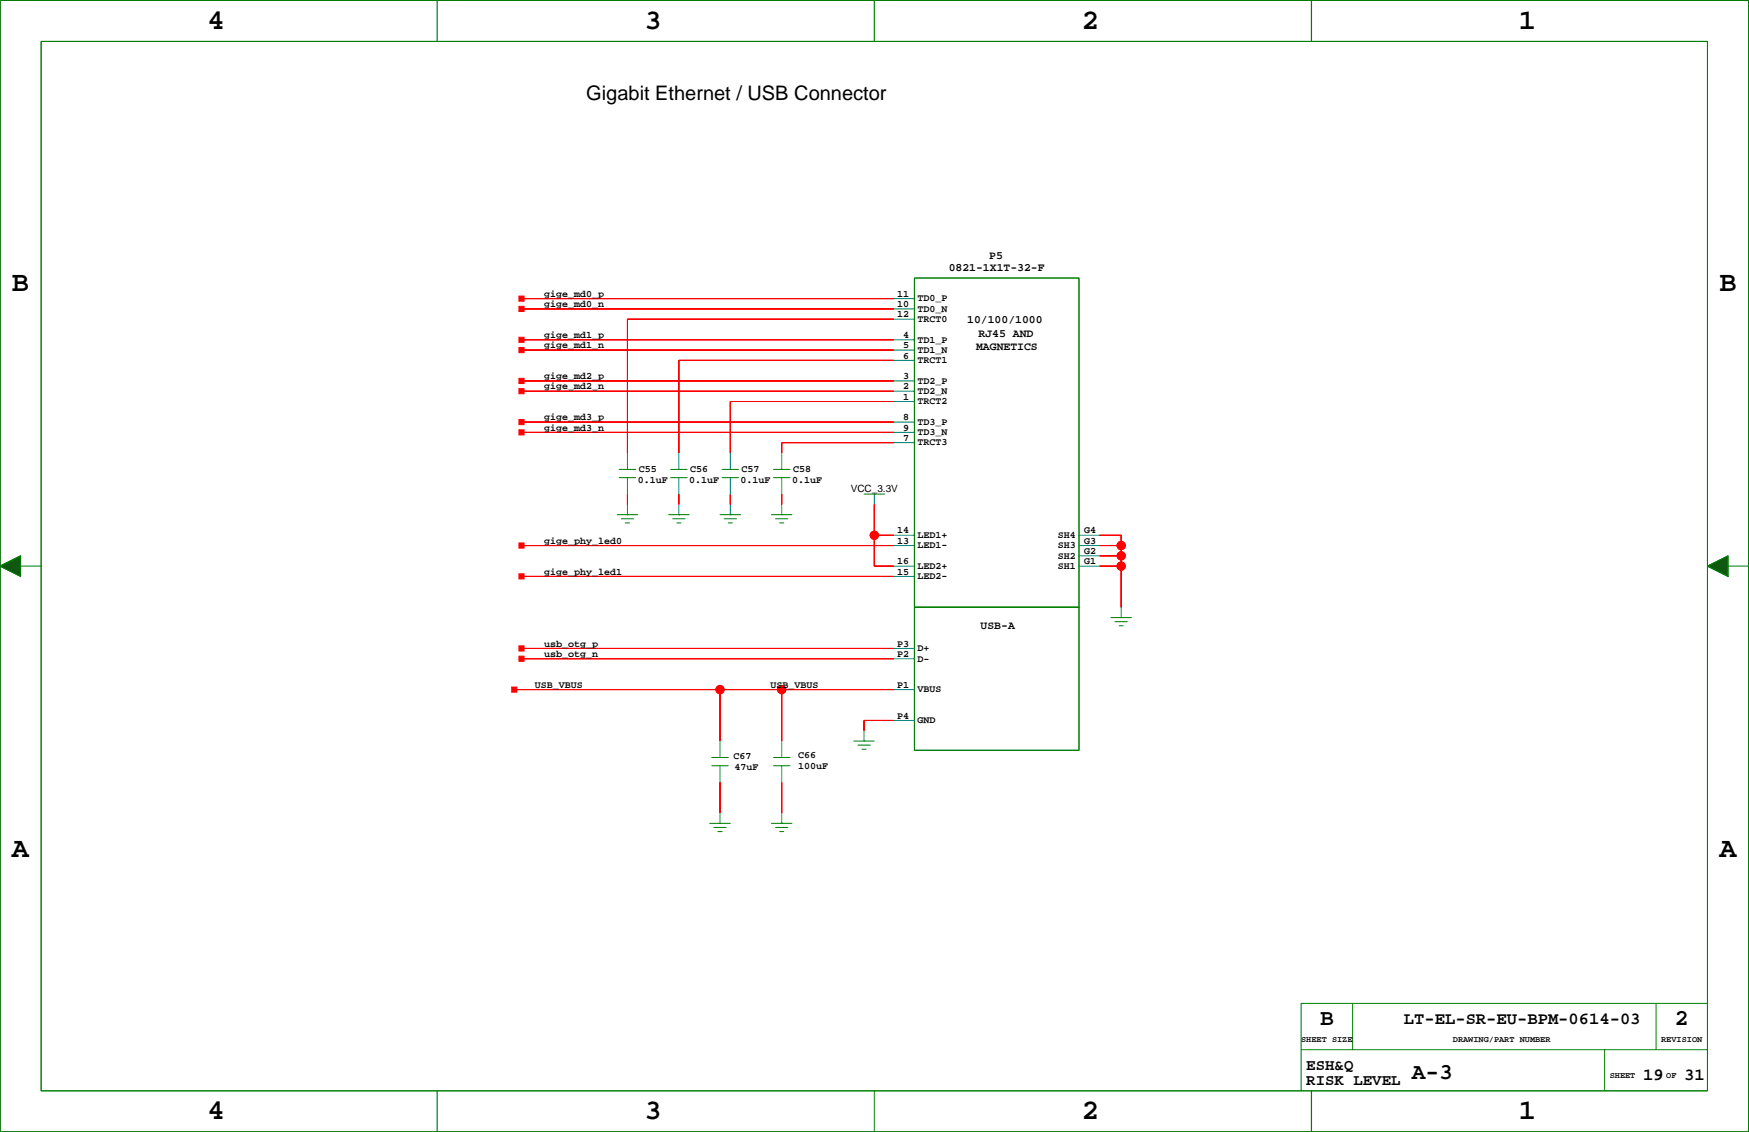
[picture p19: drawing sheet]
<svg xmlns="http://www.w3.org/2000/svg" width="432mm" height="279mm" viewBox="0 0 432 279" stroke-linecap="round" stroke-linejoin="round" font-family="sans-serif">
<defs><g id="words">
<g font-size="7.1">
<text x="51.2" y="7.1">4</text>
<text x="159.1" y="7.1">3</text>
<text x="267.1" y="7.1">2</text>
<text x="375" y="7.1">1</text>
<text x="3" y="71.9">B</text>
<text x="424.5" y="71.9">B</text>
<text x="3" y="211.5">A</text>
<text x="424.5" y="211.5">A</text>
<text x="51.2" y="276.3">4</text>
<text x="159.1" y="276.3">3</text>
<text x="267.1" y="276.3">2</text>
<text x="375" y="276.3">1</text>
</g>
<g font-size="5.6">
<text x="325.9" y="253.1">B</text>
<text x="413.5" y="253.1">2</text>
<text x="348.5" y="266.4">A-3</text>
</g>
<text font-size="4.9" x="144.7" y="24.6">Gigabit Ethernet / USB Connector</text>
<g font-size="4.2">
<text x="346.6" y="252.7">LT-EL-SR-EU-BPM-0614-03</text>
<text x="405.7" y="266.6">19</text>
<text x="415.8" y="266.6">31</text>
</g>
<g font-size="3.9">
<text x="322.5" y="264">ESH&amp;Q</text>
<text x="322.5" y="267.8">RISK LEVEL</text>
</g>
<g font-size="2.8">
<text x="244.2" y="63.8">P5</text>
<text x="234.2" y="66.9">0821-1X1T-32-F</text>
<text x="238.8" y="79.8">10/100/1000</text>
<text x="241.6" y="83.1">RJ45 AND</text>
<text x="241" y="86.4">MAGNETICS</text>
<text x="242.1" y="155.2">USB-A</text>
</g>
<g font-size="2.5">
<text x="134.3" y="73.3">gige_md0_p</text>
<text x="134.3" y="75.8">gige_md0_n</text>
<text x="221.5" y="75.8">10</text>
<text x="221.5" y="73.3">11</text>
<text x="226.5" y="74.4">TD0_P</text>
<text x="226.5" y="76.9">TD0_N</text>
<text x="134.3" y="83.4">gige_md1_p</text>
<text x="221.5" y="78.3">12</text>
<text x="223" y="83.4">4</text>
<text x="226.5" y="79.5">TRCT0</text>
<text x="134.3" y="86">gige_md1_n</text>
<text x="223" y="88.5">6</text>
<text x="223" y="86">5</text>
<text x="226.5" y="84.6">TD1_P</text>
<text x="226.5" y="87.1">TD1_N</text>
<text x="226.5" y="89.6">TRCT1</text>
<text x="134.3" y="93.6">gige_md2_p</text>
<text x="223" y="93.6">3</text>
<text x="226.5" y="94.7">TD2_P</text>
<text x="134.3" y="96.1">gige_md2_n</text>
<text x="223" y="98.7">1</text>
<text x="223" y="96.1">2</text>
<text x="226.5" y="97.3">TD2_N</text>
<text x="226.5" y="99.8">TRCT2</text>
<text x="134.3" y="103.7">gige_md3_p</text>
<text x="134.3" y="106.3">gige_md3_n</text>
<text x="223" y="106.3">9</text>
<text x="223" y="103.7">8</text>
<text x="226.5" y="104.9">TD3_P</text>
<text x="226.5" y="107.4">TD3_N</text>
<text x="223" y="108.8">7</text>
<text x="226.5" y="110">TRCT3</text>
<text x="157.4" y="119.1">0.1uF</text>
<text x="157.7" y="116.6">C55</text>
<text x="170.1" y="119.1">0.1uF</text>
<text x="170.4" y="116.6">C56</text>
<text x="182.8" y="119.1">0.1uF</text>
<text x="183.1" y="116.6">C57</text>
<text x="195.5" y="119.1">0.1uF</text>
<text x="195.8" y="116.6">C58</text>
<text x="210" y="121.5">VCC_3.3V</text>
<text x="221.5" y="131.7">14</text>
<text x="267.7" y="131.7">G4</text>
<text x="134.3" y="134.2">gige_phy_led0</text>
<text x="221.5" y="134.2">13</text>
<text x="226.5" y="132.8">LED1+</text>
<text x="226.5" y="135.3">LED1-</text>
<text x="261.2" y="132.8">SH4</text>
<text x="261.2" y="135.3">SH3</text>
<text x="261.2" y="137.9">SH2</text>
<text x="267.7" y="136.8">G2</text>
<text x="267.7" y="134.2">G3</text>
<text x="134.3" y="141.8">gige_phy_led1</text>
<text x="221.5" y="141.8">15</text>
<text x="221.5" y="139.3">16</text>
<text x="226.5" y="140.4">LED2+</text>
<text x="226.5" y="143">LED2-</text>
<text x="261.2" y="140.4">SH1</text>
<text x="267.7" y="139.3">G1</text>
<text x="134.3" y="159.6">usb_otg_p</text>
<text x="221.5" y="159.6">P3</text>
<text x="226.5" y="160.7">D+</text>
<text x="134.3" y="162.1">usb_otg_n</text>
<text x="221.5" y="162.1">P2</text>
<text x="226.5" y="163.3">D-</text>
<text x="132" y="169.8">USB_VBUS</text>
<text x="190.2" y="169.8">USB_VBUS</text>
<text x="221.5" y="169.8">P1</text>
<text x="226.5" y="170.9">VBUS</text>
<text x="221.5" y="177.4">P4</text>
<text x="226.5" y="178.5">GND</text>
<text x="181.1" y="187.4">C67</text>
<text x="181.3" y="189.9">47uF</text>
<text x="197.1" y="187.2">C66</text>
<text x="197.1" y="189.7">100uF</text>
</g>
<g font-size="2.1">
<text x="321.2" y="257.1">SHEET SIZE</text>
<text x="358.7" y="257.1">DRAWING/PART NUMBER</text>
<text x="410.1" y="257.1">REVISION</text>
<text x="397.4" y="266">SHEET</text>
<text x="411.4" y="266">OF</text>
</g>
</g></defs>
<path d="M0 .1h431.7v279.3h-431.7z" fill="none" stroke="#000" stroke-width=".25"/>
<g fill="none" stroke="#008080" stroke-width=".25">
<path d="M220.7 73.7h5.1M220.7 76.2h5.1M220.7 78.8h5.1M220.7 83.9h5.1M220.7 86.4h5.1M220.7 88.9h5.1M220.7 94h5.1M220.7 96.6h5.1M220.7 99.1h5.1M154.9 111.8v4.1M154.9 117.9v4.1M167.6 111.8v4.1"/>
<path d="M167.6 117.9v4.1M180.3 111.8v4.1M180.3 117.9v4.1M193 111.8v4.1M193 117.9v4.1M220.7 104.2h5.1M220.7 106.7h5.1M220.7 109.3h5.1M154.9 124.5v2.5M167.6 124.5v2.5M180.3 124.5v2.5M193 124.5v2.5"/>
<path d="M215.9 122v2.5M220.7 132.1h5.1M220.7 134.7h5.1M220.7 139.7h5.1M266.4 132.1h5.1M266.4 134.7h5.1M266.4 139.7h5.1M266.4 137.2h5.1M220.7 142.3h5.1M276.8 149.9v2.5M220.7 160h5.1M220.7 162.6h5.1"/>
<path d="M220.7 170.2h5.1M220.7 177.8h5.1M177.8 182.9v4.1M177.8 189v4.1M193 182.9v4.1M193 189v4.1M213.3 180.4v2.5M177.8 200.7v2.5M193 200.7v2.5"/>
</g>
<g fill="none" stroke="#008000" stroke-width=".25">
<path d="M0 .1h431.7v279.3h-431.7zM10.2 10.2h411.3v259h-411.3zM225.8 68.6h40.6v81.3h-40.6zM152.9 117.9h4M152.9 115.9h4M165.6 117.9h4M165.6 115.9h4M178.3 117.9h4M178.3 115.9h4M191 117.9h4M191 115.9h4M0 139.7l5.1-2.5v5.1z"/>
<path d="M5.1 139.7h5.1M152.4 127h5M153.4 128.1h3M154.4 129.1h1M154.9 127h.1M165.1 127h5M166.1 128.1h3M167.1 129.1h1M167.6 127h.1M177.8 127h5M178.8 128.1h3M179.8 129.1h1"/>
<path d="M180.3 127h.1M190.5 127h5M191.5 128.1h3M192.5 129.1h1M193 127h.1M213.3 122h5.1M215.9 122h.1M421.5 139.7l5.1-2.5v5.1zM426.6 139.7h5.1M225.8 149.9h40.6v35.3h-40.6zM274.3 152.4h5M275.3 153.4h3"/>
<path d="M276.3 154.5h1M276.8 152.4h.1M175.7 189h4.1M175.7 187h4.1M191 189h4M191 187h4M210.8 182.9h5.1M211.8 183.9h3M212.8 184.9h1M213.3 182.9h.1M175.2 203.2h5.1M176.2 204.2h3.1"/>
<path d="M177.3 205.2h1M177.8 203.2h.1M190.5 203.2h5M191.5 204.2h3M192.5 205.2h1M193 203.2h.1M321.2 259.1h100.3M333.9 247.7v11.4M396.1 259.1v10.1M408.8 247.7v11.4M421.5 247.7h-100.3v21.5M215.9 269.2v10.2"/>
</g>
<g fill="#f00" stroke="#f00" stroke-width=".25">
<path d="M271.5 132.1h5.3z" fill-rule="evenodd"/>
<path d="M276.8 132.1v2.6z" fill-rule="evenodd"/>
<path d="M271.5 134.7h5.3z" fill-rule="evenodd"/>
<path d="M271.5 137.2h5.3z" fill-rule="evenodd"/>
<path d="M271.5 139.7h5.3z" fill-rule="evenodd"/>
<path d="M276.8 137.2v2.5z" fill-rule="evenodd"/>
<path d="M276.8 139.7v10.2z" fill-rule="evenodd"/>
<path d="M276.8 134.7v2.5z" fill-rule="evenodd"/>
<path d="M154.9 122v2.5z" fill-rule="evenodd"/>
<path d="M167.6 122v2.5z" fill-rule="evenodd"/>
<path d="M180.3 122v2.5z" fill-rule="evenodd"/>
<path d="M193 122v2.5z" fill-rule="evenodd"/>
<path d="M128.7 73.7h92z" fill-rule="evenodd"/>
<path d="M128.1 73.1h1.3v1.2h-1.3z" fill-rule="evenodd"/>
<path d="M128.7 76.2h92z" fill-rule="evenodd"/>
<path d="M128.1 75.6h1.3v1.3h-1.3z" fill-rule="evenodd"/>
<path d="M154.9 78.8h65.8z" fill-rule="evenodd"/>
<path d="M154.9 78.8v33z" fill-rule="evenodd"/>
<path d="M167.6 88.9h53.1z" fill-rule="evenodd"/>
<path d="M167.6 88.9v22.9z" fill-rule="evenodd"/>
<path d="M180.3 99.1h40.4z" fill-rule="evenodd"/>
<path d="M180.3 99.1v12.7z" fill-rule="evenodd"/>
<path d="M193 109.3h27.7z" fill-rule="evenodd"/>
<path d="M193 109.3v2.5z" fill-rule="evenodd"/>
<path d="M128.7 134.7h92z" fill-rule="evenodd"/>
<path d="M128.1 134h1.3v1.3h-1.3z" fill-rule="evenodd"/>
<path d="M128.7 142.3h92z" fill-rule="evenodd"/>
<path d="M128.1 141.6h1.3v1.3h-1.3z" fill-rule="evenodd"/>
<path d="M128.7 94h92z" fill-rule="evenodd"/>
<path d="M128.1 93.4h1.3v1.3h-1.3z" fill-rule="evenodd"/>
<path d="M128.7 96.6h92z" fill-rule="evenodd"/>
<path d="M128.1 95.9h1.3v1.3h-1.3z" fill-rule="evenodd"/>
<path d="M128.7 83.9h92z" fill-rule="evenodd"/>
<path d="M128.1 83.2h1.3v1.3h-1.3z" fill-rule="evenodd"/>
<path d="M128.7 86.4h92z" fill-rule="evenodd"/>
<path d="M128.1 85.8h1.3v1.2h-1.3z" fill-rule="evenodd"/>
<path d="M128.7 104.2h92z" fill-rule="evenodd"/>
<path d="M128.1 103.5h1.3v1.3h-1.3z" fill-rule="evenodd"/>
<path d="M128.7 106.7h92z" fill-rule="evenodd"/>
<path d="M128.1 106.1h1.3v1.3h-1.3z" fill-rule="evenodd"/>
<path d="M128.7 162.6h92z" fill-rule="evenodd"/>
<path d="M128.1 162h1.3v1.2h-1.3z" fill-rule="evenodd"/>
<path d="M128.7 160h92z" fill-rule="evenodd"/>
<path d="M128.1 159.4h1.3v1.3h-1.3z" fill-rule="evenodd"/>
<path d="M213.3 177.8h7.4z" fill-rule="evenodd"/>
<path d="M213.3 177.8v2.6z" fill-rule="evenodd"/>
<path d="M193 170.2h27.7z" fill-rule="evenodd"/>
<path d="M177.8 170.2v12.7z" fill-rule="evenodd"/>
<path d="M193 170.2v12.7z" fill-rule="evenodd"/>
<path d="M127 170.2h50.8z" fill-rule="evenodd"/>
<path d="M177.8 170.2h15.2z" fill-rule="evenodd"/>
<path d="M126.3 169.6h1.3v1.2h-1.3z" fill-rule="evenodd"/>
<path d="M177.8 193.1v7.6z" fill-rule="evenodd"/>
<path d="M193 193.1v7.6z" fill-rule="evenodd"/>
<path d="M215.9 139.7h4.8z" fill-rule="evenodd"/>
<path d="M215.9 132.1v7.6z" fill-rule="evenodd"/>
<path d="M215.9 132.1h4.8z" fill-rule="evenodd"/>
<path d="M215.9 124.5v7.6z" fill-rule="evenodd"/>
<circle cx="276.8" cy="139.7" r="1.02"/>
<circle cx="276.8" cy="137.2" r="1.02"/>
<circle cx="276.8" cy="134.7" r="1.02"/>
<circle cx="177.8" cy="170.2" r="1.02"/>
<circle cx="193" cy="170.2" r="1.02"/>
<circle cx="215.9" cy="132.1" r="1.02"/>
</g>
<g fill="none" stroke="#f00" stroke-width=".25">
<path d="M128.7 73.7h92M128.7 76.2h92M220.7 78.8h-65.8v33M128.7 94h92M128.7 96.6h92M128.7 83.9h92M128.7 86.4h92M220.7 88.9h-53.1v22.9M220.7 99.1h-40.4v12.7M128.7 104.2h92M128.7 106.7h92M220.7 109.3h-27.7v2.5"/>
<path d="M128.7 134.7h92M154.9 122v2.5M167.6 122v2.5M180.3 122v2.5M193 122v2.5M215.9 132.1h4.8M215.9 124.5v15.2h4.8M271.5 132.1h5.3v17.8M271.5 134.7h5.3M271.5 137.2h5.3M271.5 139.7h5.3M128.7 142.3h92"/>
<path d="M127 170.2h93.7M128.7 162.6h92M128.7 160h92M177.8 170.2v12.7M193 170.2v12.7M220.7 177.8h-7.4v2.6M177.8 193.1v7.6M193 193.1v7.6"/>
<circle cx="215.9" cy="132.1" r="1.02"/>
<circle cx="276.8" cy="139.7" r="1.02"/>
<circle cx="276.8" cy="134.7" r="1.02"/>
<circle cx="276.8" cy="137.2" r="1.02"/>
<circle cx="177.8" cy="170.2" r="1.02"/>
<circle cx="193" cy="170.2" r="1.02"/>
</g>
<path d="M107.9 .1v10.1M215.9 .1v10.1M323.8 .1v10.1M107.9 269.2v10.2M323.8 269.2v10.2" fill="none" stroke="#008000" stroke-width=".3"/>
<g fill="#050" stroke="#050" stroke-width=".25">
<path d="M0 139.7l5.1-2.5v5.1z" fill-rule="evenodd"/>
<path d="M421.5 139.7l5.1-2.5v5.1z" fill-rule="evenodd"/>
</g>
<use href="#words"/>
</svg>
